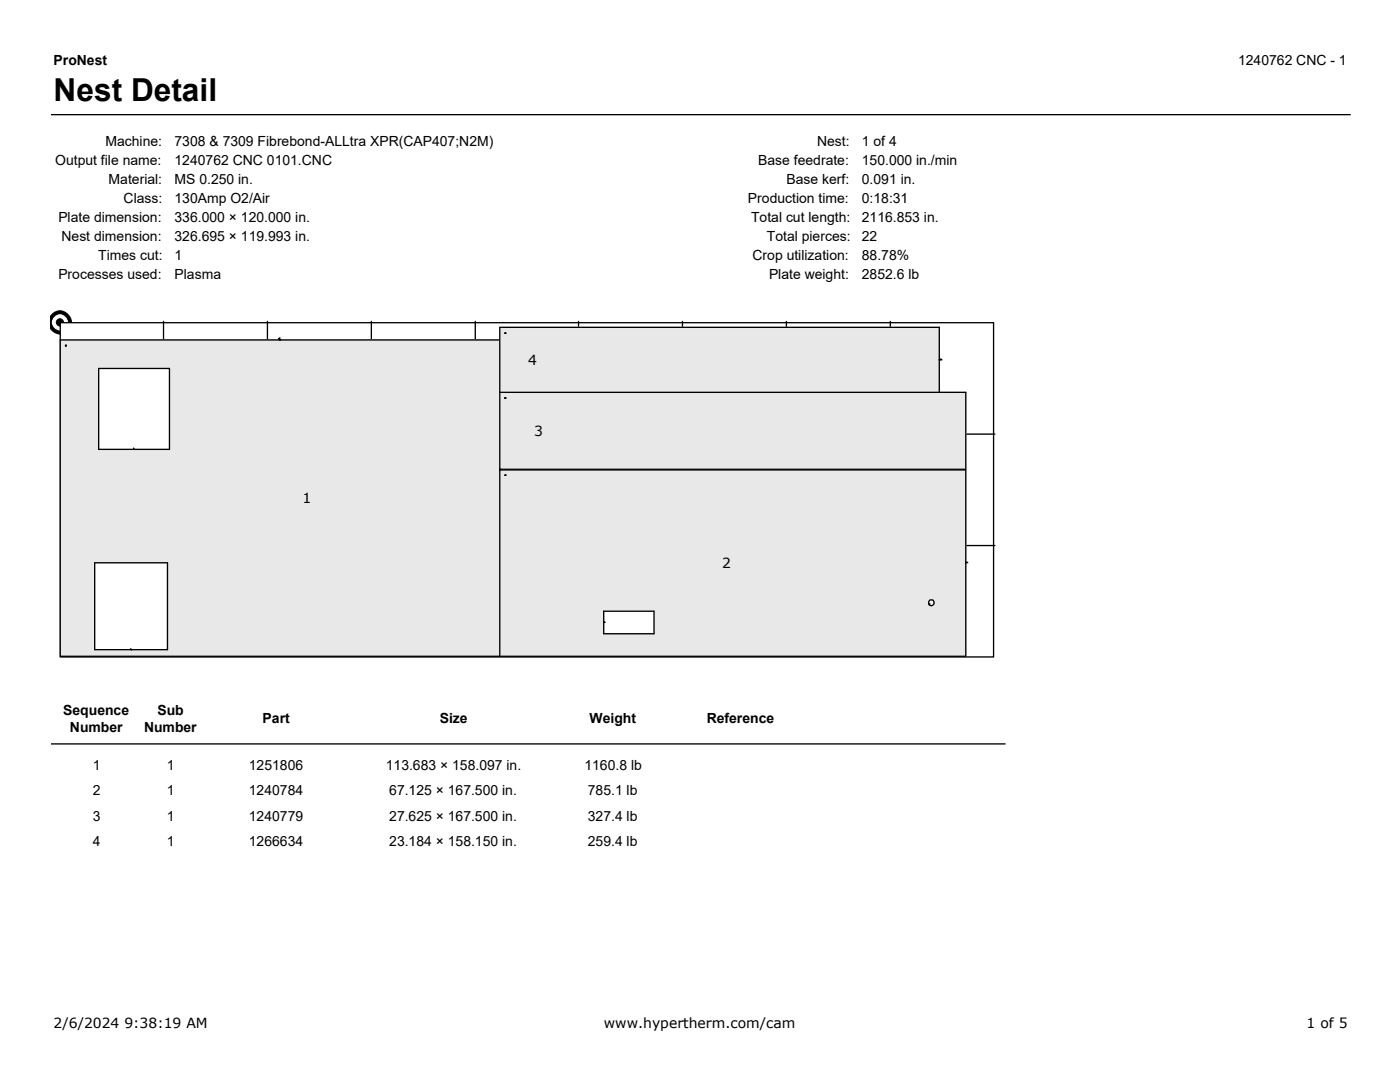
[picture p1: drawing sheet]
<svg xmlns="http://www.w3.org/2000/svg" width="279mm" height="216mm" viewBox="0 0 279 216" stroke-linecap="round" stroke-linejoin="round" font-family="sans-serif">
<defs><g id="words">
<text font-size="6.3" x="10.7" y="20.1">Nest Detail</text>
<g font-size="2.8">
<text x="10.7" y="13.1">ProNest</text>
<text x="247.1" y="13.1">1240762 CNC - 1</text>
<text x="21.1" y="29">Machine:</text>
<text x="34.8" y="29">7308 &amp; 7309 Fibrebond-ALLtra XPR(CAP407;N2M)</text>
<text x="163.1" y="29">Nest:</text>
<text x="172" y="29">1 of 4</text>
<text x="11" y="32.8">Output file name:</text>
<text x="34.8" y="32.9">1240762 CNC 0101.CNC</text>
<text x="151.3" y="32.9">Base feedrate:</text>
<text x="172" y="32.9">150.000 in./min</text>
<text x="21.7" y="36.7">Material:</text>
<text x="24.7" y="40.5">Class:</text>
<text x="34.8" y="36.7">MS 0.250 in.</text>
<text x="34.8" y="40.5">130Amp O2/Air</text>
<text x="149.3" y="40.5">Production time:</text>
<text x="157" y="36.7">Base kerf:</text>
<text x="172" y="36.7">0.091 in.</text>
<text x="172" y="40.5">0:18:31</text>
<text x="11.6" y="44.3">Plate dimension:</text>
<text x="34.8" y="44.3">336.000 × 120.000 in.</text>
<text x="149.9" y="44.3">Total cut length:</text>
<text x="172" y="44.3">2116.853 in.</text>
<text x="12.3" y="48.1">Nest dimension:</text>
<text x="19.6" y="51.8">Times cut:</text>
<text x="34.8" y="48.1">326.695 × 119.993 in.</text>
<text x="34.8" y="51.9">1</text>
<text x="150.2" y="51.9">Crop utilization:</text>
<text x="153" y="48.1">Total pierces:</text>
<text x="172" y="48.1">22</text>
<text x="172" y="51.9">88.78%</text>
<text x="11.6" y="55.7">Processes used:</text>
<text x="34.8" y="55.7">Plasma</text>
<text x="153.5" y="55.7">Plate weight:</text>
<text x="172" y="55.7">2852.6 lb</text>
<text x="105.4" y="72.8">4</text>
<text x="106.6" y="86.9">3</text>
<text x="60.4" y="100.4">1</text>
<text x="144.1" y="113.3">2</text>
<text x="12.6" y="142.6">Sequence</text>
<text x="31.4" y="142.6">Sub</text>
<text x="14" y="146">Number</text>
<text x="28.7" y="146">Number</text>
<text x="52.4" y="144.3">Part</text>
<text x="87.8" y="144.3">Size</text>
<text x="117.7" y="144.3">Weight</text>
<text x="141" y="144.3">Reference</text>
<text x="18.5" y="153.6">1</text>
<text x="33.3" y="153.6">1</text>
<text x="49.7" y="153.6">1251806</text>
<text x="77" y="153.6">113.683 × 158.097 in.</text>
<text x="116.6" y="153.6">1160.8 lb</text>
<text x="18.5" y="158.7">2</text>
<text x="33.3" y="158.7">1</text>
<text x="49.7" y="158.7">1240784</text>
<text x="77.7" y="158.7">67.125 × 167.500 in.</text>
<text x="117.3" y="158.7">785.1 lb</text>
<text x="18.5" y="163.8">3</text>
<text x="33.3" y="163.8">1</text>
<text x="49.7" y="163.8">1240779</text>
<text x="77.7" y="163.8">27.625 × 167.500 in.</text>
<text x="117.3" y="163.8">327.4 lb</text>
<text x="18.5" y="168.8">4</text>
<text x="33.3" y="168.8">1</text>
<text x="49.7" y="168.8">1266634</text>
<text x="77.7" y="168.8">23.184 × 158.150 in.</text>
<text x="117.3" y="168.8">259.4 lb</text>
<text x="10.7" y="205.2">2/6/2024 9:38:19 AM</text>
<text x="120.5" y="205.2">www.hypertherm.com/cam</text>
<text x="260.8" y="205.2">1 of 5</text>
</g>
</g></defs>
<path d="M10.2 22.9h259.4" fill="none" stroke="#000" stroke-width=".26"/>
<g fill="#000" stroke="#000" stroke-width=".2">
<path d="M10.4 62.7a2.28 2.28 0 0 1 3.2 0 2.28 2.28 0 0 1 0 3.2 2.28 2.28 0 0 1-3.2 0l-.3-.5v-2.2z" fill-rule="evenodd"/>
<circle cx="12" cy="64.3" r=".72"/>
</g>
<circle cx="12" cy="64.3" r="1.5" fill="#fff" stroke="#fff" stroke-width=".2"/>
<path d="M12 64.4h186.3v66.7h-186.3z" fill-rule="evenodd" fill="#fff" stroke="#000" stroke-width=".26"/>
<g fill="none" stroke="#000" stroke-width=".26">
<path d="M13.1 68.9l.1 .1zM13.1 69h.1M13.2 68.9l-.1 .1M19.7 73.5h14.1v16.2h-14.1zM32.6 64.1v3.7M53.4 64.1v3.7M55.9 67.4l-.3 .2 .2 .2h.2v-.1M74.1 64.1v3.7M94.9 64.1v3.7M99.7 67.8h-87.7v63.2h180.7v-37.2h-93M99.7 78.3h93v15.3h-93M100.8 79.3l.1 .2z"/>
<path d="M100.8 79.5h.1M100.8 66.5h.1zM100.8 66.4l.1 .1zM100.9 79.3l-.1 .2M115.5 64.1v1.2M136.2 64.1v1.2M156.9 64.1v1.2M177.7 64.1v1.2M187.5 78.3v-13h-87.8v65.7M188 71.8l-.4-.1-.1 .1 .1 .1M26.7 89.4v.3M99.7 93.6h.1"/>
<path d="M100.8 94.8h.1zM100.9 94.7l-.1 .1zM192.7 86.6h5.9M18.9 112.3h14.5v17.3h-14.5zM192.7 108.9h5.9M193.1 112.3l-.4-.1v.2M26.2 129.5h-.2l.2 .1M120.5 124.2v-.1l.2 .1M120.5 124.2h.1M120.5 122h10v4.5h-10zM185.5 120.6v.2M185.6 120.5l-.1 .1"/>
<path d="M10.2 148.4h190.5"/>
<circle cx="185.9" cy="120.3" r=".56"/>
</g>
<g fill="#e8e8e8" stroke="#e8e8e8" stroke-width=".26">
<path d="M13.1 68.9l.1 .1zM19.7 73.5v16.2h14.1v-16.2zM18.9 112.3v17.3h14.5v-17.3zM12 67.8h87.7v63.2h-87.7z" fill-rule="evenodd"/>
<path d="M100.8 94.8l.1-.1zM185.3 120.3a.6 .6 0 0 0 1.2 0 .6 .6 0 0 0-1.2 0zM120.5 122v4.5h10v-4.5zM99.7 93.8h93v37.2h-93z" fill-rule="evenodd"/>
<path d="M100.8 79.3l.1 .2zM99.7 78.3h93v15.3h-93z" fill-rule="evenodd"/>
<path d="M100.8 66.4l.1 .1zM99.7 65.3h87.8v13h-87.8z" fill-rule="evenodd"/>
</g>
<use href="#words"/>
</svg>
